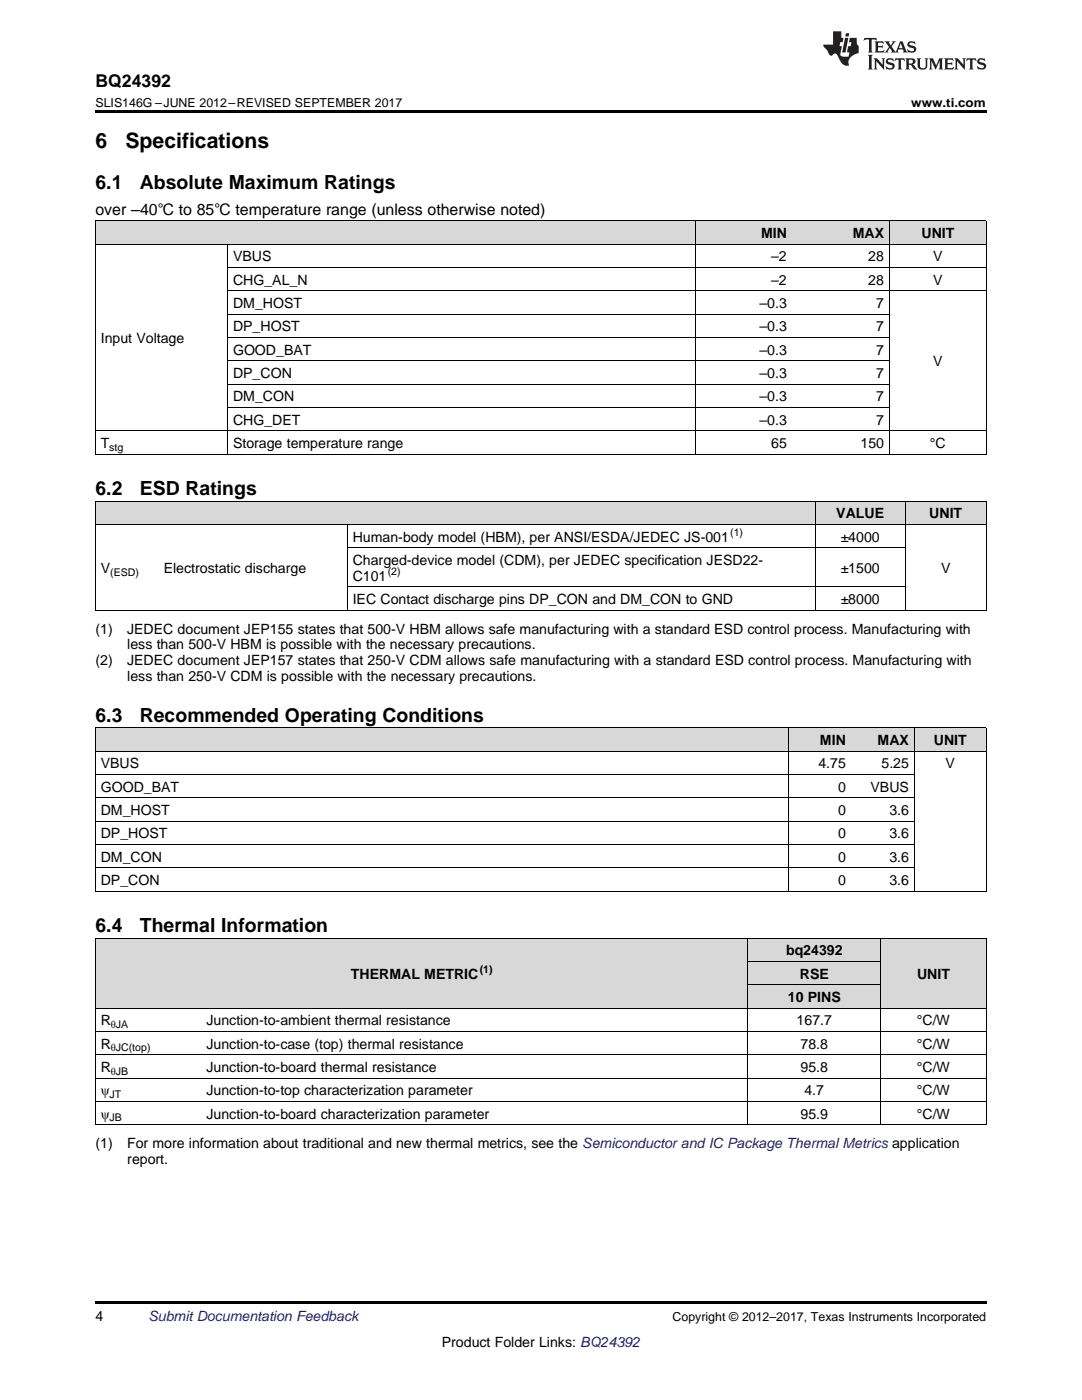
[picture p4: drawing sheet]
<svg xmlns="http://www.w3.org/2000/svg" width="216mm" height="279mm" viewBox="0 0 216 279" stroke-linecap="round" stroke-linejoin="round" font-family="sans-serif">
<defs><g id="words">
<g font-size="4.2">
<text x="19" y="29.6">6</text>
<text x="25" y="29.6">Specifications</text>
</g>
<g font-size="3.9">
<text x="19" y="37.7">6.1</text>
<text x="27.9" y="37.7">Absolute Maximum Ratings</text>
<text x="19" y="98.8">6.2</text>
<text x="27.9" y="98.8">ESD Ratings</text>
<text x="19" y="144">6.3</text>
<text x="27.9" y="144">Recommended Operating Conditions</text>
<text x="19" y="186">6.4</text>
<text x="27.9" y="186">Thermal Information</text>
</g>
<text font-size="3.5" x="19" y="17.3">BQ24392</text>
<text font-size="3.2" x="19" y="42.9">over –40℃ to 85℃ temperature range (unless otherwise noted)</text>
<g font-size="2.8">
<text x="151.9" y="47.5">MIN</text>
<text x="170.1" y="47.5">MAX</text>
<text x="183.9" y="47.5">UNIT</text>
<text x="46.5" y="52.2">VBUS</text>
<text x="153.9" y="52.2">–2</text>
<text x="173.2" y="52.2">28</text>
<text x="186.2" y="52.2">V</text>
<text x="46.5" y="56.8">CHG_AL_N</text>
<text x="153.9" y="56.8">–2</text>
<text x="173.2" y="56.8">28</text>
<text x="186.2" y="56.8">V</text>
<text x="46.5" y="61.5">DM_HOST</text>
<text x="151.6" y="61.5">–0.3</text>
<text x="174.8" y="61.5">7</text>
<text x="20.1" y="68.5">Input Voltage</text>
<text x="46.5" y="66.1">DP_HOST</text>
<text x="46.5" y="70.8">GOOD_BAT</text>
<text x="151.6" y="66.1">–0.3</text>
<text x="151.6" y="70.8">–0.3</text>
<text x="174.8" y="66.1">7</text>
<text x="174.8" y="70.8">7</text>
<text x="46.5" y="75.5">DP_CON</text>
<text x="151.6" y="75.5">–0.3</text>
<text x="174.8" y="75.5">7</text>
<text x="186.2" y="73.1">V</text>
<text x="46.5" y="80.1">DM_CON</text>
<text x="151.6" y="80.1">–0.3</text>
<text x="174.8" y="80.1">7</text>
<text x="20.1" y="89.4">T</text>
<text x="46.5" y="84.8">CHG_DET</text>
<text x="46.5" y="89.4">Storage temperature range</text>
<text x="151.6" y="84.8">–0.3</text>
<text x="153.9" y="89.4">65</text>
<text x="171.7" y="89.4">150</text>
<text x="174.8" y="84.8">7</text>
<text x="185.6" y="89.4">°C</text>
<text x="166.9" y="103.4">VALUE</text>
<text x="185.4" y="103.4">UNIT</text>
<text x="70.4" y="108.1">Human-body model (HBM), per ANSI/ESDA/JEDEC JS-001</text>
<text x="70.4" y="112.7">Charged-device model (CDM), per JEDEC specification JESD22-</text>
<text x="167.7" y="108.1">±4000</text>
<text x="20.1" y="114.3">V</text>
<text x="32.7" y="114.3">Electrostatic discharge</text>
<text x="70.4" y="115.9">C101</text>
<text x="167.7" y="114.3">±1500</text>
<text x="187.8" y="114.3">V</text>
<text x="70.4" y="120.6">IEC Contact discharge pins DP_CON and DM_CON to GND</text>
<text x="167.7" y="120.6">±8000</text>
<text x="19" y="126.4">(1)</text>
<text x="25.4" y="126.4">JEDEC document JEP155 states that 500-V HBM allows safe manufacturing with a standard ESD control process. Manufacturing with</text>
<text x="25.4" y="129.6">less than 500-V HBM is possible with the necessary precautions.</text>
<text x="19" y="132.8">(2)</text>
<text x="25.4" y="132.8">JEDEC document JEP157 states that 250-V CDM allows safe manufacturing with a standard ESD control process. Manufacturing with</text>
<text x="25.4" y="136">less than 250-V CDM is possible with the necessary precautions.</text>
<text x="163.6" y="148.7">MIN</text>
<text x="175.1" y="148.7">MAX</text>
<text x="186.3" y="148.7">UNIT</text>
<text x="20.1" y="153.4">VBUS</text>
<text x="163.3" y="153.4">4.75</text>
<text x="175.9" y="153.4">5.25</text>
<text x="188.7" y="153.4">V</text>
<text x="20.1" y="158">GOOD_BAT</text>
<text x="167.2" y="158">0</text>
<text x="173.7" y="158">VBUS</text>
<text x="20.1" y="162.7">DM_HOST</text>
<text x="20.1" y="167.3">DP_HOST</text>
<text x="167.2" y="162.7">0</text>
<text x="167.2" y="167.3">0</text>
<text x="177.5" y="162.7">3.6</text>
<text x="177.5" y="167.3">3.6</text>
<text x="20.1" y="172">DM_CON</text>
<text x="167.2" y="172">0</text>
<text x="177.5" y="172">3.6</text>
<text x="20.1" y="176.6">DP_CON</text>
<text x="167.2" y="176.6">0</text>
<text x="177.5" y="176.6">3.6</text>
<text x="156.8" y="190.6">bq24392</text>
<text x="70" y="195.3">THERMAL METRIC</text>
<text x="159.6" y="195.3">RSE</text>
<text x="183" y="195.3">UNIT</text>
<text x="157.2" y="200">10 PINS</text>
<text x="20.1" y="204.6">R</text>
<text x="20.1" y="209.3">R</text>
<text x="41.2" y="204.6">Junction-to-ambient thermal resistance</text>
<text x="41.2" y="209.3">Junction-to-case (top) thermal resistance</text>
<text x="159" y="204.6">167.7</text>
<text x="159.7" y="209.3">78.8</text>
<text x="183" y="204.6">°C/W</text>
<text x="183" y="209.3">°C/W</text>
<text x="20.1" y="213.9">R</text>
<text x="41.2" y="213.9">Junction-to-board thermal resistance</text>
<text x="159.7" y="213.9">95.8</text>
<text x="183" y="213.9">°C/W</text>
<text x="20.1" y="218.6">ψ</text>
<text x="41.2" y="218.6">Junction-to-top characterization parameter</text>
<text x="160.5" y="218.6">4.7</text>
<text x="183" y="218.6">°C/W</text>
<text x="20.1" y="223.2">ψ</text>
<text x="41.2" y="223.2">Junction-to-board characterization parameter</text>
<text x="159.7" y="223.2">95.9</text>
<text x="183" y="223.2">°C/W</text>
<text x="19" y="229.1">(1)</text>
<text x="25.4" y="229.1">For more information about traditional and new thermal metrics, see the Semiconductor and IC Package Thermal Metrics application</text>
<text x="25.4" y="232.3">report.</text>
<text x="19" y="263.6">4</text>
<text x="88.2" y="268.9">Product Folder Links: BQ24392</text>
</g>
<text font-size="2.8" fill="#0000c8" x="29.6" y="263.6">Submit Documentation Feedback</text>
<g font-size="2.5">
<text x="19" y="21.4">SLIS146G –JUNE 2012–REVISED SEPTEMBER 2017</text>
<text x="181.8" y="21.4">www.ti.com</text>
<text x="134.2" y="263.6">Copyright © 2012–2017, Texas Instruments Incorporated</text>
</g>
<g font-size="2.1">
<text x="21.8" y="90">stg</text>
<text x="145.7" y="107">(1)</text>
<text x="22" y="114.9">(ESD)</text>
<text x="77.4" y="114.8">(2)</text>
<text x="95.7" y="194.2">(1)</text>
<text x="22.1" y="205.2">θJA</text>
<text x="22.1" y="209.8">θJC(top)</text>
<text x="22.1" y="214.5">θJB</text>
<text x="21.9" y="219.1">JT</text>
<text x="21.9" y="223.8">JB</text>
</g>
</g></defs>
<g fill="#d8d8d8">
<path d="M19 187.3h21.1v13.9h-21.1z"/>
<path d="M40.1 187.3h109.2v13.9h-109.2z"/>
<path d="M175.7 187.3h21.1v13.9h-21.1z"/>
<path d="M149.3 196.6h26.4v4.6h-26.4z"/>
<path d="M149.3 191.9h26.4v4.7h-26.4z"/>
<path d="M149.3 187.3h26.4v4.6h-26.4z"/>
<path d="M19 145.3h12.6v4.7h-12.6z"/>
<path d="M31.6 145.3h125.7v4.7h-125.7z"/>
<path d="M157.3 145.3h12.6v4.7h-12.6z"/>
<path d="M169.9 145.3h12.6v4.7h-12.6z"/>
<path d="M182.5 145.3h14.3v4.7h-14.3z"/>
<path d="M19 100h12.6v4.7h-12.6z"/>
<path d="M31.6 100h37.7v4.7h-37.7z"/>
<path d="M69.3 100h93.4v4.7h-93.4z"/>
<path d="M162.7 100h18v4.7h-18z"/>
<path d="M180.7 100h16.1v4.7h-16.1z"/>
<path d="M19 44.1h26.4v4.7h-26.4z"/>
<path d="M45.4 44.1h93.3v4.7h-93.3z"/>
<path d="M138.7 44.1h19.4v4.7h-19.4z"/>
<path d="M158.1 44.1h19.4v4.7h-19.4z"/>
<path d="M177.5 44.1h19.3v4.7h-19.3z"/>
</g>
<g fill="#000">
<path d="M19 22h177.8v.5h-177.8zM19 121.8h.2zM69.2 121.8h.1zM162.6 121.8h.1zM180.6 121.8h.1zM196.7 121.8h.1zM19 177.9h.2zM157.2 177.9h.1zM182.4 177.9h.1zM196.7 177.9h.1zM19 224.5h.2zM149.2 224.5h.1z"/>
<path d="M175.6 224.5h.1zM196.7 224.5h.1zM19 259.7h177.8v.5h-177.8z"/>
</g>
<g fill="none" stroke="#000" stroke-width=".2">
<path d="M19 48.7h177.8M19 44.1h177.8M19.1 44.1v46.6M45.4 48.8v41.9M45.4 58h151.4M45.4 53.4h151.4M138.7 44.1v46.6M177.4 44.1v46.6M196.8 44.1v46.6M45.4 76.7h132M45.4 72h132M45.4 67.4h132"/>
<path d="M45.4 62.7h132M19 100h177.8M19 90.6h177.8M19 86h177.8M45.4 81.3h132M19 104.7h177.8M19.1 100v21.8M69.3 104.7v17.1M69.3 117.1h111.4M69.3 109.3h111.4M162.6 100v21.8M180.6 100v21.8"/>
<path d="M196.8 100v21.8M19 121.8h177.8M19 159.2h163.5M19 154.6h163.5M19 149.9h177.8M19 145.3h177.8M19.1 145.3v32.6M157.3 145.3v32.6M182.4 145.3v32.6M196.8 145.3v32.6M19 177.9h177.8M19 173.2h163.5"/>
<path d="M19 168.5h163.5M19 163.9h163.5M19 187.2h177.8M19.1 187.2v37.3M149.2 187.2v37.3M149.3 196.5h26.4M149.3 191.9h26.4M175.7 187.2v37.3M196.8 187.2v37.3M19 219.8h177.8M19 215.1h177.8M19 210.5h177.8"/>
<path d="M19 205.8h177.8M19 201.2h177.8M19 224.5h177.8"/>
</g>
<g fill="#231f20">
<path d="M172.5 7.6l-.1 .5 .4-.2h.6v.1v2.1l-.2 .4h.9l-.2-.4v-2.1l.1-.1h.5l.5 .2-.2-.5zM174.5 8.3l.2 .3v1.5l-.2 .4h1.8l.2-.6a1.04 1.04 0 0 1-1.3 .2v-.7h.6l.3 .2v-.6l-.3 .2h-.6v-.6l.8-.1 .4 .3-.2-.5zM176.5 8.3l.9 1.1-.9 1.1h.8l-.2-.2 .4-.7 .5 .7-.2 .2h1.5l-.2-.2 .2-.4h.9l.1 .4-.2 .2h1l-.3-.3-.7-1.9h-.5l-.9 2-.8-1 .9-1h-.8l.1 .3-.4 .5-.3-.6 .1-.2zM179.7 8.6l.4 1h-.7zM181.3 8.4a.63 .63 0 0 0-.2 .7 .63 .63 0 0 0 .6 .4l.6 .2 .1 .2a.75 .75 0 0 1-.7 .4 .75 .75 0 0 1-.6-.5l.1 .7 .1-.1a1.11 1.11 0 0 0 1.5-.6 1.13 1.13 0 0 0-1.2-.8l-.1-.4a1.04 1.04 0 0 1 1.2 .2l-.2-.5-.2 .1-.4-.2zM173.2 10.9l.2 .4v2.2l-.2 .4h1l-.3-.4v-2.2l.3-.4zM174.3 11.6l.3 .4v1.5l-.3 .4h.8l-.2-.4v-1.3l1.5 1.7v-1.9l.2-.4h-.7l.2 .4v.9l-1.1-1.3zM177 11.8a.62 .62 0 0 0-.2 .7 .62 .62 0 0 0 .6 .4l.6 .1 .1 .3a.76 .76 0 0 1-.7 .3 .76 .76 0 0 1-.7-.4l.2 .7 .1-.1a1.11 1.11 0 0 0 1.5-.6 1.13 1.13 0 0 0-1.2-.8l-.1-.4a1.04 1.04 0 0 1 1.2 .2l-.2-.6-.2 .1-.5-.1zM178.7 11.6l-.2 .6a.61 .61 0 0 1 .8-.3v1.6l-.2 .4h.9l-.2-.4v-1.6a.63 .63 0 0 1 .7 .3l-.1-.6zM180.6 11.6l.3 .4v1.5l-.3 .4h1l-.2-.2-.1-.8 .6 .2a.76 .76 0 0 0 1.2 .7l-1-1a.58 .58 0 0 0 .6-.5 .58 .58 0 0 0-.5-.6zM181.4 11.9h.1a.45 .45 0 0 1 .5 .1 .45 .45 0 0 1 .1 .5l-.8 .2zM182.9 11.6l.2 .2a2.17 2.17 0 0 0 .3 1.9 .99 .99 0 0 0 1.6-.6v-1.1l.2-.4h-.7l.2 .2a1.92 1.92 0 0 1-.2 1.8 .6 .6 0 0 1-.9-.5v-1.1l.2-.4zM185.4 11.6l.2 .4v1.5l-.2 .4h.7l-.2-.4v-1.4l.8 1.8 .8-1.8v1.4l-.2 .4h.9l-.2-.4v-1.5l.2-.4h-.8l-.6 1.5-.6-1.5zM188.4 11.6l.2 .4v1.5l-.2 .4h1.8l.1-.6a1.04 1.04 0 0 1-1.2 .1v-.6h.5l.4 .2v-.6l-.4 .2h-.5v-.7h.8l.3 .3-.1-.6zM190.5 11.6l.2 .4v1.5l-.2 .4h.7l-.2-.4v-1.3l1.5 1.7v-1.9l.2-.4h-.7l.2 .4v.9l-1.1-1.3zM192.9 11.6l-.1 .6a.61 .61 0 0 1 .7-.3l.1 1.6-.3 .4h1l-.3-.4 .1-1.6a.63 .63 0 0 1 .7 .3l-.1-.6zM195.2 11.8a.62 .62 0 0 0-.2 .7 .62 .62 0 0 0 .6 .4l.6 .1 .1 .3a.76 .76 0 0 1-.7 .3 .76 .76 0 0 1-.6-.4l.1 .7 .1-.1a1.11 1.11 0 0 0 1.6-.6 1.13 1.13 0 0 0-1.3-.8l-.1-.4a1.04 1.04 0 0 1 1.2 .2l-.1-.6-.2 .1-.5-.1z"/>
<path d="M166.2 6.3v2.6h-1.9v.4l.8 .9a.91 .91 0 0 0 1 .8 .56 .56 0 0 1 .5-.3 .56 .56 0 0 1 .5 .3l.4 .8a1.53 1.53 0 0 0 1.9 1.2 1.54 1.54 0 0 1 1-2.1l.9-.3v-1.4a1.52 1.52 0 0 1-.4-1.6h-1.3l-.2 .8h.5l-.2 .8h-.5l-.1 1v.2l.4 .1-.2 .8a1.93 1.93 0 0 1-1.6-.3l.3-1.8h-.5l.2-.8h.4l.2-.8h-.4v-1.3zM168.6 7.6l-.6 2.9h.7l.6-2.9zM168.8 6.6l-.1 .7h.6l.2-.7z"/>
</g>
<use href="#words"/>
</svg>
